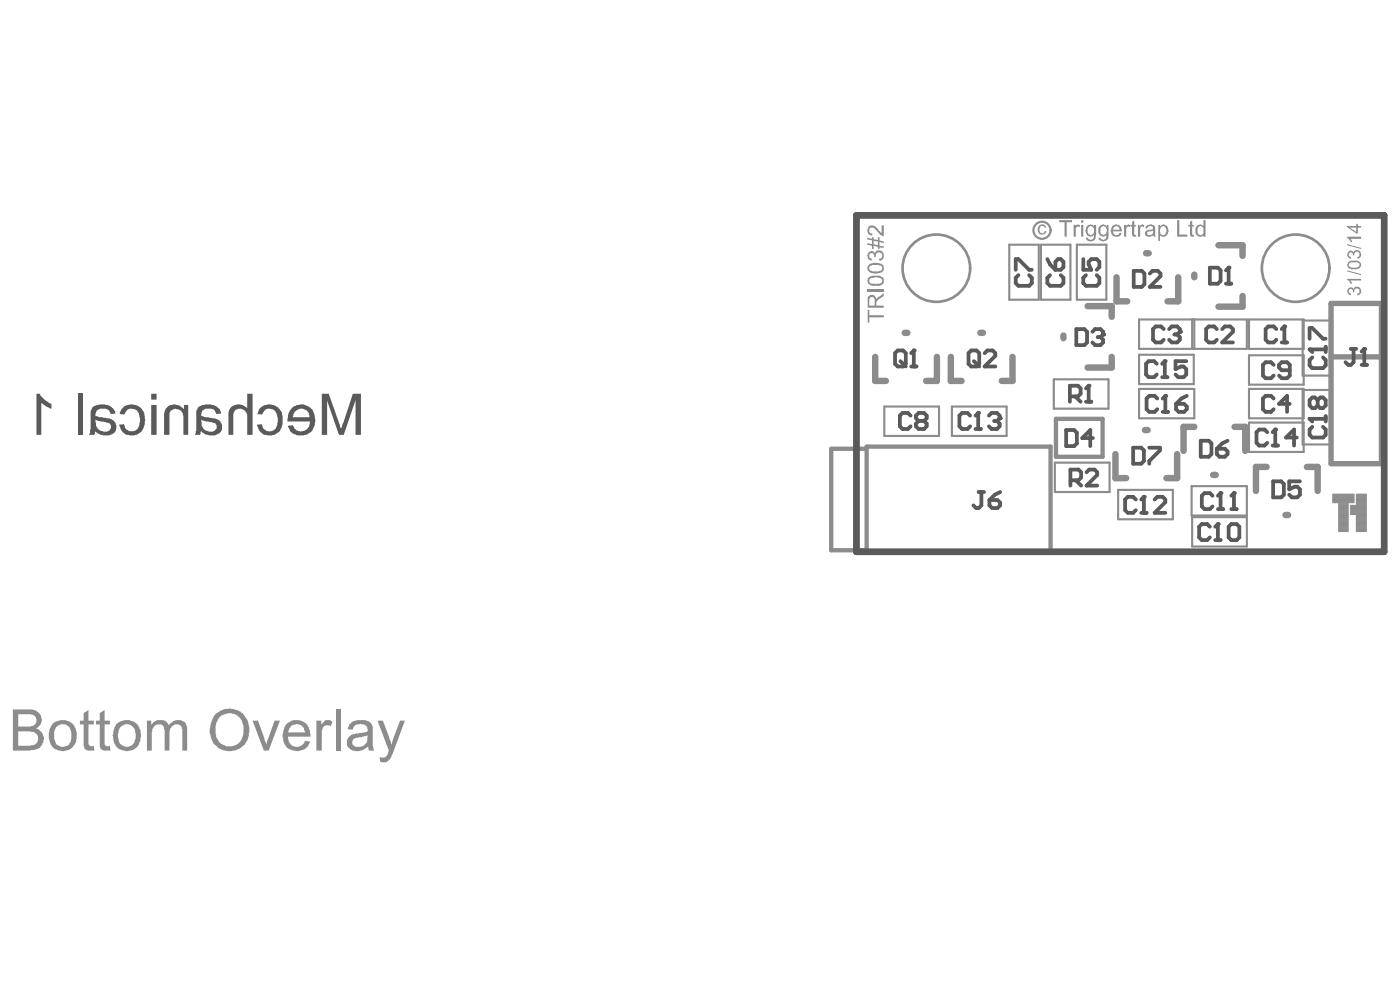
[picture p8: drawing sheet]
<svg xmlns="http://www.w3.org/2000/svg" width="288mm" height="202mm" viewBox="0 0 288 202" stroke-linecap="round" stroke-linejoin="round" font-family="sans-serif">
<g fill="none" stroke="#8c8c8c" stroke-width=".21">
<path d="M274 103.3h4.4M274 103.2h4.4M274 103.1h4.4M274 102.9h4.4M274 102.8h4.4M274 102.7h4.4M274 102.6h4.4M274 102.5h4.4M274 102.4h4.4M274 102.3h4.4M274 102.1h4.4M274 102h4.4"/>
<path d="M274 101.8h4.4M274 101.7h4.4M274 101.6h4.4M274 101.5h4.4M274 102.2h4.4M275.2 109.2h2M275.2 109.1h2M275.2 109h2M275.2 108.9h2M275.2 108.8h2M275.2 108.6h2M275.2 108.5h2"/>
<path d="M275.2 108.4h2M275.2 108.3h2M275.2 108.2h2M275.2 108.1h2M275.2 108h2M275.2 107.9h2M275.2 107.8h2M275.2 107.7h2M275.2 107.6h2M275.2 107.4h2M275.2 107.3h2M275.2 107.2h2"/>
<path d="M275.2 107.1h2M275.2 107h2M275.2 106.9h2M275.2 106.8h2M275.2 106.7h2M275.2 106.6h2M275.2 106.5h2M275.2 106.3h2M275.2 106.2h2M275.2 106.1h2M275.2 106h2M275.2 105.9h2"/>
<path d="M275.2 105.8h2M275.2 105.7h2M275.2 105.6h2M275.2 105.5h2M275.2 105.4h2M275.2 105.2h2M275.2 105.1h2M275.2 105h2M275.2 104.9h2M275.2 104.8h2M275.2 104.7h2M275.2 104.6h2"/>
<path d="M275.2 104.5h2M275.2 104.4h2M275.2 104.3h2M275.2 104.1h2M275.2 104h2M275.2 103.9h2M275.2 103.8h2M275.2 103.7h2M275.2 103.6h2M275.2 103.5h2M275.2 103.4h2M277.7 105.7h3.3"/>
<path d="M277.7 105.6h3.3M277.7 105.5h3.3M277.7 105.4h3.3M277.7 105.2h3.3M277.7 105.1h3.3M277.7 105h3.3M277.7 104.9h3.3M277.7 104.8h3.3M277.7 104.7h3.3M277.7 104.6h3.3M277.7 104.5h3.3M277.7 104.4h3.3"/>
<path d="M277.7 104.3h3.3M277.7 104.1h3.3M277.7 104h3.3M277.7 103.9h3.3M277.7 103.8h3.3M278.9 109.2h2.1M278.9 109.1h2.1M278.9 109h2.1M278.9 108.9h2.1M278.9 108.8h2.1M278.9 108.6h2.1M278.9 108.5h2.1"/>
<path d="M278.9 108.4h2.1M278.9 108.3h2.1M278.9 108.2h2.1M278.9 108.1h2.1M278.9 108h2.1M278.9 107.9h2.1M278.9 107.8h2.1M278.9 107.7h2.1M278.9 107.6h2.1M278.9 107.4h2.1M278.9 107.3h2.1M278.9 107.2h2.1"/>
<path d="M278.9 107.1h2.1M278.9 107h2.1M278.9 106.9h2.1M278.9 106.8h2.1M278.9 106.7h2.1M278.9 106.6h2.1M278.9 106.5h2.1M278.9 106.3h2.1M278.9 106.2h2.1M278.9 106.1h2.1M278.9 106h2.1M278.9 105.9h2.1"/>
<path d="M278.9 105.8h2.1M278.9 103.7h2.1M278.9 103.6h2.1M278.9 103.5h2.1M278.9 103.4h2.1M278.9 103.3h2.1M278.9 103.2h2.1M278.9 103.1h2.1M278.9 102.9h2.1M278.9 102.8h2.1M278.9 102.7h2.1M278.9 102.6h2.1"/>
<path d="M278.9 102.5h2.1M278.9 102.4h2.1M278.9 102.3h2.1M278.9 102.1h2.1M278.9 102h2.1M278.9 101.8h2.1M278.9 101.7h2.1M278.9 101.6h2.1M278.9 101.5h2.1M278.9 102.2h2.1"/>
</g>
<g fill="none" stroke="#8c8c8c" stroke-width="1.3">
<path d="M229.6 57v4.9h2.2M235.6 52h.6M242.3 57v4.9h-2.2M245.6 56.4v.6M250.5 50.4h5v2.2M180 73.3v5h2.2M186 68.4h.6M192.6 73.3v5h-2.2M195.5 73.3v5h2.2M201.6 68.4h.5M208.2 73.3v5h-2.2M218.7 68.9v.6"/>
<path d="M223.6 62.9h5v2.2M228.6 73.3v2.2h-5M255.5 60.8v2.2h-5M229.4 93.3v4.9h2.2M235.4 88.3h.6M242 93.3v4.9h-2.2M245.6 87.7h-2.2v4.9M249.4 97.6h.6M253.8 87.7h2.2v4.9M260.5 95.9h-2.2v5M268.7 95.9h2.2v5M264.3 105.8h.6"/>
</g>
<g fill="none" stroke="#8c8c8c" stroke-width=".44">
<path d="M207.5 50.3h6.1v11.3h-6.1zM214 50.3h6.1v11.3h-6.1zM221.4 50.3h6.1v11.3h-6.1zM216.7 77.9h11.2v6.1h-11.2zM234.2 79.9h11.4v6h-11.4zM234.2 72.9h11.3v6h-11.3zM234.2 65.6h22.2v6.1h-22.2zM245.1 65.6v6.1M245.6 65.6v6.1M256.8 65.6h11.3v6.1h-11.3zM256.8 73h11.3v6h-11.3zM256.8 79.9h11.3v6h-11.3z"/>
<path d="M267.8 65.9h6.1v11.3h-6.1zM181.8 83.5h11.3v6.1h-11.3zM195.7 83.5h11.3v6.1h-11.3zM216.9 95h11.2v6.1h-11.2zM245 99.9h11.4v6h-11.4zM256.8 86.8h11.3v6h-11.3zM267.8 80.1h6.1v11.2h-6.1zM229.9 100.6h11.3v6.1h-11.3zM245.1 106.2h11.3v6.1h-11.3z"/>
</g>
<path d="M178.1 92.2h-7.2v20.8h7.2M178.2 91.7h37.8v21.7h-37.8zM217.1 86h9.6v7.8h-9.6z" fill="none" stroke="#8c8c8c" stroke-width=".88"/>
<path d="M273.7 62.3h10.4v33h-10.4zM273.7 73.3h10.4" fill="none" stroke="#8c8c8c" stroke-width="1.1"/>
<g fill="#8c8c8c">
<path d="M213.5 46.5a.9 .9 0 0 1 .9-.4 .9 .9 0 0 1 .7 .7h-.3a.51 .51 0 0 0-.6-.4 .51 .51 0 0 0-.4 .6 .55 .55 0 0 0 .1 .7 .41 .41 0 0 0 .4 .3 .41 .41 0 0 0 .4-.4l.1-.2 .3 .1a.9 .9 0 0 1-1 .7 .9 .9 0 0 1-.7-1z"/>
<path d="M277.1 59.4h.1a.62 .62 0 0 1 .6-.4 .62 .62 0 0 1 .5 .4 .81 .81 0 0 1 .9-.5 .81 .81 0 0 1 .7 .8v.4l-.4 .5-.4 .1v-.3a.59 .59 0 0 0 .5-.7 .59 .59 0 0 0-.7-.5 .59 .59 0 0 0-.5 .7l.1 .1h-.3a.46 .46 0 0 0-.2-.6 .46 .46 0 0 0-.6 .2 .46 .46 0 0 0 .3 .7h.1v.4l-.1-.1a.85 .85 0 0 1-.6-1.2z"/>
<path d="M277 57.3h2.9v.3h-2.2l.4 .7h-.4v-.1a.55 .55 0 0 0-.6-.6z"/>
<path d="M277 55.5l2.9 .8v.2l-2.9-.7z"/>
<path d="M277.1 51.8a.68 .68 0 0 1 .6-.3 .68 .68 0 0 1 .6 .4v-.1a.84 .84 0 0 1 1.1-.4 .84 .84 0 0 1 .5 1.1l-.5 .6h-.3v-.3a.42 .42 0 0 0 .4-.6 .53 .53 0 0 0-.6-.5 .53 .53 0 0 0-.4 .8h-.3v-.3a.49 .49 0 0 0-.5-.4 .49 .49 0 0 0-.5 .6 .49 .49 0 0 0 .6 .4v.3a.77 .77 0 0 1-.7-.4 .77 .77 0 0 1 0-.8z"/>
<path d="M277 50.2l2.9 .7v.2l-2.9-.7z"/>
<path d="M277 48.6h2.9v.5h-2.2l.4 .6h-.3l-.4-.5-.4-.4z"/>
<path d="M178.4 63.7h.3v1.1h3v.4h-3v1.1h-.3z"/>
<path d="M277.1 54a2.28 2.28 0 0 1 2-.4 .82 .82 0 0 1 .8 .8 .82 .82 0 0 1-.8 .8 1.56 1.56 0 0 1-2-.4l-.1-.3zM277.3 54.2v.2a.42 .42 0 0 0 .6 .5l.1 .1a1.45 1.45 0 0 0 1.5-.5v-.4l-.3-.2h-.9a.87 .87 0 0 0-1 .3z"/>
<path d="M277 46.4h1.9v-.4h.3v.4h.7v.4h-.7v1.2h-.3l-1.9-1.4zM277.5 46.8l1.4 .8v-.8z"/>
<path d="M178.4 61a.94 .94 0 0 1 1.7 .1l.1 .4 .3-.5 1.2-.7v.5l-1.2 .8-.3 .5v.7h1.5v.4h-3.3zM178.7 61.4v1.4h1.1v-1a.59 .59 0 0 0-.3-.8 .59 .59 0 0 0-.8 .4z"/>
</g>
<path d="M178.4 59.6h3.3" fill="none" stroke="#8c8c8c" stroke-width=".44"/>
<g fill="#8c8c8c">
<path d="M178.5 51.9a.87 .87 0 0 1 1.5 .1 .87 .87 0 0 1 1.3-.4 1.19 1.19 0 0 1 0 1.9l-.5 .1-.1-.4a.72 .72 0 0 0 .7-.7 .72 .72 0 0 0-.8-.7l-.4 .2-.1 .8h-.4a.57 .57 0 0 0-.3-.8 .57 .57 0 0 0-.7 .4 .57 .57 0 0 0 .4 .7h.2l-.1 .5a1.02 1.02 0 0 1-.7-1.7z"/>
<path d="M178.5 46.6a1.16 1.16 0 0 1 1.9 .4l.9 1v-1.7h.4v2.2a3.4 3.4 0 0 1-1.7-1.4 .66 .66 0 0 0-.7-.4 .66 .66 0 0 0-.6 .5 .6 .6 0 0 0 .7 .8l-.2 .4a1.01 1.01 0 0 1-.8-1.3z"/>
<path d="M217.8 45.2h2.6v.5h-1.1v2.9h-.4v-2.9h-1.1z"/>
<path d="M220.8 46.2h.4v.3l.1-.2a.42 .42 0 0 1 .4-.2 .42 .42 0 0 1 .4 .2l-.1 .3a.51 .51 0 0 0-.7 0 .51 .51 0 0 0-.1 .7v1.3h-.4z"/>
<path d="M231.1 46.2h.5v.3l.1-.2a.42 .42 0 0 1 .4-.2 .42 .42 0 0 1 .3 .2l-.1 .3a.51 .51 0 0 0-.6 0 .51 .51 0 0 0-.1 .7v1.3h-.5z"/>
<path d="M232.8 45.5l.4-.2v.9h.4v.3h-.4v1.7l.1 .1 .3-.1 .1 .4h-.5a.42 .42 0 0 1-.4-.5v-1.6h-.4v-.3h.4z"/>
<path d="M234 46.2h.3v.3l.2-.2a.42 .42 0 0 1 .4-.2 .42 .42 0 0 1 .4 .2l-.1 .3a.51 .51 0 0 0-.7 0 .51 .51 0 0 0-.1 .7v1.3h-.4z"/>
<path d="M242 45.2h.5v3h1.6v.4h-2.1z"/>
<path d="M244.7 45.5l.4-.2v.9h.4v.3h-.4v1.7l.1 .1 .3-.1 .1 .4h-.5a.42 .42 0 0 1-.4-.5v-1.6h-.3v-.3h.3z"/>
<path d="M17.2 146.5l1-.7v2.2h1.1v.8h-1.1v3.7a.68 .68 0 0 0 .3 .8 .68 .68 0 0 0 .8-.1l.1 1h-.5a1.18 1.18 0 0 1-1.6-.7l-.1-.2v-4.5h-.8v-.8h.8z"/>
<path d="M20.5 146.5l1-.7v2.2h1.1v.8h-1.1v3.6a.7 .7 0 0 0 .3 .8 .7 .7 0 0 0 .8 0l.1 1h-.3a1.64 1.64 0 0 1-1.8-.4l-.1-.4v-4.6h-.8v-.8h.8z"/>
<path d="M30.2 148h.9v.9a2.07 2.07 0 0 1 3.2-.5l.4 .6a1.01 1.01 0 0 1 .8-.7 1.65 1.65 0 0 1 1.4-.4 1.55 1.55 0 0 1 1.4 .9l.2 .5v4.9h-1v-4.1a1.17 1.17 0 0 0-.6-1.2 1.17 1.17 0 0 0-1.3 .1l-.1 .1a1.46 1.46 0 0 0-.7 1.5v3.6h-.9v-4.3l-.2-.1a1.11 1.11 0 0 0-.6-1 1.11 1.11 0 0 0-1.2 .2l-.6 .8-.1 .7v3.7h-1z"/>
<path d="M51.9 148h1.1l1.7 4.7v.3l1.8-5h1.1l-2.4 6.2h-.9z"/>
<path d="M65.1 148h1v.9v-.1a1.51 1.51 0 0 1 1.9-.8l.4 .3-.5 .8a1.06 1.06 0 0 0-1.6 .8l-.1 .2v4.1h-1.1z"/>
<path d="M69 145.7h1v8.5h-1z"/>
<path d="M77.6 148h1.1l1.8 5 1.8-5h1l-2.4 6.4a4.2 4.2 0 0 1-1.5 2.2l-1.2-.1-.1-1a1.16 1.16 0 0 0 1.2 0 1.16 1.16 0 0 0 .5-1.1l.1-.2z"/>
<path d="M178.4 57.2a2.77 2.77 0 0 1 2.8-.5 1.05 1.05 0 0 1 .5 1.3 1.05 1.05 0 0 1-1.2 .7 1.84 1.84 0 0 1-2.1-.6l-.1-.5zM178.7 57.4a.73 .73 0 0 0 .3 .8 .73 .73 0 0 0 .7 .1l.4 .1 .3-.1a.67 .67 0 0 0 1-.5 .67 .67 0 0 0-.9-.7l-.1-.1h-.7v.1a.87 .87 0 0 0-1 .3z"/>
<path d="M178.4 54.7a2.42 2.42 0 0 1 3.2-.2 .95 .95 0 0 1 .1 1.1 .95 .95 0 0 1-.9 .5 2.13 2.13 0 0 1-2.3-.5l-.2-.5zM178.7 54.8v.2a.72 .72 0 0 0 .7 .8h.1a2.29 2.29 0 0 0 1.8-.4 .66 .66 0 0 0-.6-1h-.1a2.72 2.72 0 0 0-1.9 .4z"/>
<path d="M178.3 48.8l1 .3v-.4h.3v.5l.9 .1v-.6h.3v.7l.9 .2v.3l-.9-.2v.8l.9 .1v.3l-.9-.1v.3h-.3v-.4l-.9-.2v.6h-.3v-.6l-1-.2v-.4l1 .3v-.8l-1-.2zM179.6 49.5v.7l.9 .2v-.8z"/>
<path d="M222.3 45.2h.4v.6h-.4zM222.3 46.2h.4v2.4h-.4z"/>
<path d="M223.4 46.5a.9 .9 0 0 1 1.6 0v-.3h.4v2.2l-.1 .1a.97 .97 0 0 1-1.1 1.1l-.7-.2-.2-.6h.4l.1 .3a.59 .59 0 0 0 1-.1l.2-.7a1.08 1.08 0 0 1-1.4 0 1.08 1.08 0 0 1-.3-1.3zM223.7 46.8a1 1 0 0 0 .7 1.5 1 1 0 0 0 .5-1 1 1 0 0 0-.7-.9z"/>
<path d="M226.2 46.3h.2a.7 .7 0 0 1 1.1 .1l.1 .1v-.3h.3v2.2a1.05 1.05 0 0 1-.5 1 1.05 1.05 0 0 1-1.1 0l-.4-.2-.1-.4h.5a.62 .62 0 0 0 .7 .5 .62 .62 0 0 0 .5-.7v-.3a.87 .87 0 0 1-.9 .3 .87 .87 0 0 1-.7-.7h-.1v-.6a.78 .78 0 0 1 .4-.9zM226.4 46.6a1.88 1.88 0 0 0 .1 1.6 .59 .59 0 0 0 .9-.2 .88 .88 0 0 0-.4-1.5l-.2-.1z"/>
<path d="M228.7 46.4h.1a1.14 1.14 0 0 1 1.3-.1 1.14 1.14 0 0 1 .6 1.1v.1h-1.9a.74 .74 0 0 0 .4 .7 .74 .74 0 0 0 .8-.1l.1-.2h.6h-.1a1.06 1.06 0 0 1-1.5 .7 1.45 1.45 0 0 1-.4-2.1zM229 46.6l-.2 .6h1.4l-.1-.2a.66 .66 0 0 0-1.1-.4z"/>
<path d="M235.6 46.4l.2-.1a1.38 1.38 0 0 1 1.6 .1l.2 2.2h-.4l-.1-.3a1.08 1.08 0 0 1-1.7-.1v-.1a.96 .96 0 0 1 1.1-.9 .36 .36 0 0 0 .5-.1 .36 .36 0 0 0 0-.5 .63 .63 0 0 0-.7-.2 .63 .63 0 0 0-.4 .6l-.4-.1zM235.9 47.7a.5 .5 0 0 0 .2 .6 .5 .5 0 0 0 .6-.1l.4-.2v-.6l-.9 .1z"/>
<path d="M238.2 46.2h.3v.3a.83 .83 0 0 1 .9-.4 .83 .83 0 0 1 .7 .7 1.22 1.22 0 0 1 0 1.3 1.22 1.22 0 0 1-1.3 .5l-.3-.3v1.2h-.3zM238.6 46.8a1.2 1.2 0 0 0 .4 1.5 .78 .78 0 0 0 .8-.9v-.2a.65 .65 0 0 0-.3-.7 .65 .65 0 0 0-.8 .1z"/>
<path d="M246.1 46.3h.2a.7 .7 0 0 1 1.1 .1v-1.2h.5v3.4h-.5v-.3a.93 .93 0 0 1-1 .3 .93 .93 0 0 1-.6-.9v-.7zM246.3 46.6a1.88 1.88 0 0 0 .2 1.6 .72 .72 0 0 0 .8-.1 .72 .72 0 0 0 .1-.9 .68 .68 0 0 0-.3-.6 .68 .68 0 0 0-.8 0z"/>
<path d="M2.6 145.7h3.1a2.28 2.28 0 0 1 2.8 2.8l-.2 .4-.9 .8a2.11 2.11 0 0 1 1 3.6l-.2 .3-1.1 .5-4.5 .1zM3.7 146.7v2.6h1.8a1.59 1.59 0 0 0 2-1.3 1.31 1.31 0 0 0-1.3-1.3zM3.7 150.2v3l2.7-.1a1.38 1.38 0 0 0 1.4-1.2 1.38 1.38 0 0 0-1.1-1.6z"/>
<path d="M10.8 148.7a3.1 3.1 0 0 1 4.5 .4 4.2 4.2 0 0 1-.1 4 2.88 2.88 0 0 1-4.8-.2 4.3 4.3 0 0 1 .4-4.2zM11.5 149.5a3.8 3.8 0 0 0 .2 3.5 1.79 1.79 0 0 0 2 .2 1.79 1.79 0 0 0 1-1.8 2.12 2.12 0 0 0-1.5-2.6l-.3-.1-.4 .1z"/>
<path d="M23.9 148.7a3.1 3.1 0 0 1 4.3 .2 2.63 2.63 0 0 1 .7 2.7 2.76 2.76 0 0 1-3.9 2.5 2.9 2.9 0 0 1-1.7-3.4l.2-1.2zM24.7 149.4a3.3 3.3 0 0 0 .2 3.6 1.73 1.73 0 0 0 2.9-1.1l.1-.2a2.56 2.56 0 0 0-1.1-2.8 1.98 1.98 0 0 0-2.1 .5z"/>
<path d="M44.2 146.7h.1a4.4 4.4 0 0 1 5.1-.5 5 5 0 0 1 1 6.7 4.2 4.2 0 0 1-5.9 .4 1.58 1.58 0 0 1-.8-1.2h-.1a5.3 5.3 0 0 1 .6-5.4zM45 147.5a4.9 4.9 0 0 0-.3 4.3 2.6 2.6 0 0 0 2.5 1.5 2.87 2.87 0 0 0 2.9-3.4 3 3 0 0 0-3.1-3.4l-1.3 .4z"/>
<path d="M58.9 148.7h.1a2.93 2.93 0 0 1 4.3 .3l.4 1.1 .1 1.2h-4.6a1.87 1.87 0 0 0 2.6 2l.7-.6 .2-.5 1 .1a2.76 2.76 0 0 1-3.9 1.7 2.77 2.77 0 0 1-1.7-2.6l.1-1.2zM59.8 149.3l-.6 1.2h3.5l-.1-.3a1.66 1.66 0 0 0-1.1-1.4 1.66 1.66 0 0 0-1.7 .5z"/>
<path d="M71.9 148.7a3.8 3.8 0 0 1 4-.4 1.64 1.64 0 0 1 .7 1.9v1.5a4 4 0 0 0 .4 2.5h-1.1l-.3-.8a2.82 2.82 0 0 1-4.1-.1 1.86 1.86 0 0 1 1.5-2.5l1.1-.2a1.93 1.93 0 0 0 1.5-.5v-.1a1.52 1.52 0 0 0-2.1-1.2 1.14 1.14 0 0 0-.9 1.1l-1.1-.1zM72.6 152a1.07 1.07 0 0 0 .2 1.2 1.07 1.07 0 0 0 1.2 .2 1.7 1.7 0 0 0 1.5-2l.1-.3h-.3v.1l-1 .2-1.1 .2z"/>
</g>
<circle cx="214.3" cy="47.3" r="1.76" fill="none" stroke="#8c8c8c" stroke-width=".44"/>
<g fill="none" stroke="#8c8c8c" stroke-width=".55">
<circle cx="192.5" cy="55.1" r="6.9"/>
<circle cx="266.4" cy="55.1" r="6.9"/>
</g>
<path d="M176.1 44.2h108.5v69.2h-108.5z" fill="none" stroke="#000" stroke-width=".21"/>
<path d="M176.1 44.2h108.5v69.2h-108.5z" fill="none" stroke="#5a5a5a" stroke-width="1.3"/>
<path d="M277.8 71.7h1.1M278.3 71.7v2.7l-.5 .6h-.6l-.5-.6M280 75h1.1M280.5 71.7v3.3" fill="none" stroke="#5a5a5a" stroke-width=".77"/>
<circle cx="280.5" cy="71.7" r=".39" fill="#5a5a5a"/>
<path d="M269.3 71.8h3.3M269.8 73.4l-.5 .6v1.1l.5 .5h2.2l.6-.5v-1.1l-.6-.6M272.6 71.2v1.1M280.5 71.7l-.5 .5" fill="none" stroke="#5a5a5a" stroke-width=".77"/>
<circle cx="269.3" cy="71.8" r=".39" fill="#5a5a5a"/>
<path d="M248.8 55h1.6l.6 .5v2.2l-.6 .6h-1.6zM252.1 58.3h1.1M252.6 55v3.3M269.3 71.8l.5 .5M269.3 69.6v-2.2h.5l2.2 2.2h.6" fill="none" stroke="#5a5a5a" stroke-width=".77"/>
<circle cx="252.6" cy="55" r=".39" fill="#5a5a5a"/>
<path d="M252.6 55l-.5 .5M269.3 86h3.3M269.8 87.7l-.5 .5v1.1l.5 .6h2.2l.6-.6v-1.1l-.6-.5M272.6 85.5v1.1" fill="none" stroke="#5a5a5a" stroke-width=".77"/>
<circle cx="269.3" cy="86" r=".39" fill="#5a5a5a"/>
<path d="M215.4 53.2l.5 1.1 1.1 1.1M215.9 56.5l-.5 .6v1.1l.5 .5h2.2l.6-.5v-1.1l-.6-.6M217 53.8l.6-.6h.5l.6 .6v1.1l-.6 .5h-1.1zM222.7 53.2v2.2h1.7l-.6-1.1v-.5l.6-.6h1.1l.6 .6v1.1l-.6 .5M223.3 56.5l-.6 .6v1.1l.6 .5h2.2l.6-.5v-1.1l-.6-.6M260.6 88.8l-.6-.6h-1.1l-.5 .6v2.2l.5 .5h1.1l.6-.5M261.7 91.5h1.1M262.2 88.2v3.3M269.3 86l.5 .6M270.9 82.2l-.5-.5h-.6l-.5 .5v1.1l.5 .5h.6l.5-.5M270.9 82.2l.6-.5h.5l.6 .5v1.1l-.6 .5h-.5l-.6-.5M270.9 82.2v1.1" fill="none" stroke="#5a5a5a" stroke-width=".77"/>
<circle cx="262.2" cy="88.2" r=".39" fill="#5a5a5a"/>
<path d="M223.8 79.2v3.3M219.2 88.3h1.7l.5 .6v2.2l-.5 .5h-1.7zM220 81.4h1.6l.6-.5v-1.1l-.6-.6h-1.6v3.3M220.1 98.7h1.7l.5-.6v-1.1l-.5-.5h-1.7v3.3M221.1 81.4l1.1 1.1M221.2 98.7l1.1 1.1M223.3 82.5h1.1M223.4 97l.6-.5h1.1l.5 .5v.6l-2.2 2.2h2.2M224.7 90h-2.2l1.7-1.7v3.3M262.2 88.2l-.5 .6M266.6 89.9h-2.2l1.7-1.7v3.3" fill="none" stroke="#5a5a5a" stroke-width=".77"/>
<circle cx="223.8" cy="79.2" r=".39" fill="#5a5a5a"/>
<path d="M223.8 79.2l-.5 .6M246.9 90.5h1.6l.6 .6v2.2l-.6 .5h-1.6zM250.2 92.2h1.7l.5 .5v.6l-.5 .5h-1.1l-.6-.5zM252.4 90.5l-1.1 .6-1.1 1.1M261.8 98.9h1.6l.6 .5v2.2l-.6 .6h-1.6zM267.3 98.9h-2.2v1.6l1.1-.5h.5l.6 .5v1.1l-.6 .6h-1.1l-.5-.6M249.3 101.8l-.5-.5h-1.1l-.6 .5v2.2l.6 .6h1.1l.5-.6M250.4 104.6h1.1M251 101.3v3.3" fill="none" stroke="#5a5a5a" stroke-width=".77"/>
<circle cx="251" cy="101.3" r=".39" fill="#5a5a5a"/>
<path d="M251 101.3l-.6 .5M253.2 104.6h1.1M253.7 101.3v3.3" fill="none" stroke="#5a5a5a" stroke-width=".77"/>
<circle cx="253.7" cy="101.3" r=".39" fill="#5a5a5a"/>
<path d="M248.8 108.2l-.6-.5h-1.1l-.5 .5v2.2l.5 .6h1.1l.6-.6M249.9 111h1.1M250.4 107.7v3.3M253.7 101.3l-.5 .5" fill="none" stroke="#5a5a5a" stroke-width=".77"/>
<circle cx="250.4" cy="107.7" r=".39" fill="#5a5a5a"/>
<path d="M238 81.9l-.6-.6h-1.1l-.5 .6v2.2l.5 .5h1.1l.6-.5M239.1 84.6h1.1M239.6 81.3v3.3M250.4 107.7l-.5 .5M252.6 108.2l.6-.5h1.1l.5 .5v2.2l-.5 .6h-1.1l-.6-.6z" fill="none" stroke="#5a5a5a" stroke-width=".77"/>
<circle cx="239.6" cy="81.3" r=".39" fill="#5a5a5a"/>
<path d="M237.9 74.7l-.6-.5h-1.1l-.6 .5v2.2l.6 .6h1.1l.6-.6M239 77.5h1.1M239.5 74.2v3.3M239.6 81.3l-.5 .6M241.8 83h1.7l.5 .5v.6l-.5 .5h-1.1l-.6-.5zM244 81.3l-1.1 .6-1.1 1.1" fill="none" stroke="#5a5a5a" stroke-width=".77"/>
<circle cx="239.5" cy="74.2" r=".39" fill="#5a5a5a"/>
<path d="M239.3 67.6l-.6-.5h-1.1l-.5 .5v2.2l.5 .5h1.1l.6-.5M239.5 74.2l-.5 .5M240.4 67.6l.5-.5h1.1l.6 .5v.6M243.9 74.2h-2.2v1.6l1.1-.5h.6l.5 .5v1.1l-.5 .6h-1.1l-.6-.6M261.9 75l-.6-.6h-1.1l-.5 .6v2.2l.5 .5h1.1l.6-.5M265.2 76.1h-1.7l-.5-.6v-.5l.5-.6h1.1l.6 .6v2.2l-.6 .5h-1.1l-.5-.5M261.9 81.9l-.6-.6h-1.1l-.5 .6v2.2l.5 .5h1.1l.6-.5M265.2 83h-2.2l1.6-1.7v3.3" fill="none" stroke="#5a5a5a" stroke-width=".77"/>
<circle cx="242.6" cy="68.2" r=".39" fill="#5a5a5a"/>
<path d="M241.5 68.7h.5M242 68.7l.6 .6v.5l-.6 .5h-1.1l-.5-.5M242.6 68.2l-.6 .5M250.2 67.6l-.5-.5h-1.2l-.5 .5v2.2l.5 .5h1.2l.5-.5M251.3 67.6l.6-.5h1.1l.5 .5v.6l-2.2 2.1h2.2M262.4 67.6l-.5-.5h-1.1l-.6 .5v2.2l.6 .5h1.1l.5-.5M263.5 70.3h1.1M264.1 67.1v3.2" fill="none" stroke="#5a5a5a" stroke-width=".77"/>
<circle cx="264.1" cy="67.1" r=".39" fill="#5a5a5a"/>
<path d="M221.3 67.6h1.7l.5 .6v2.1l-.5 .6h-1.7zM224.6 68.2l.6-.6h1.1l.5 .6v.5M264.1 67.1l-.6 .5M201.2 101.1h1.1M201.8 101.1v2.7l-.6 .6h-.5l-.6-.6M203.4 102.7h1.7l.6 .6v.5l-.6 .6h-1.1l-.6-.6zM205.7 101.1l-1.1 .5-1.2 1.1" fill="none" stroke="#5a5a5a" stroke-width=".77"/>
<circle cx="226.8" cy="68.7" r=".39" fill="#5a5a5a"/>
<path d="M184 72.5l.6-.5h1.1l.5 .5v2.2l-.5 .6h-1.1l-.6-.6zM185.1 74.2l1.1 1.1M187.3 75.3h1.2M187.9 72v3.3M225.7 69.3h.6M226.3 69.3l.5 .5v.5l-.5 .6h-1.1l-.6-.6M226.8 68.7l-.5 .6" fill="none" stroke="#5a5a5a" stroke-width=".77"/>
<circle cx="187.9" cy="72" r=".39" fill="#5a5a5a"/>
<path d="M208.9 55.4v-2.2h.5l2.2 2.2h.6M209.4 56.5l-.5 .6v1.1l.5 .5h2.2l.6-.5v-1.1l-.6-.6M187.9 72l-.6 .5M187.2 85.4l-.5-.6h-1.1l-.6 .6v2.2l.6 .5h1.1l.5-.5M188.9 86.5l-.6-.6v-.5l.6-.6h1.1l.5 .6v.5l-.5 .6M188.9 86.5l-.6 .5v.6l.6 .5h1.1l.5-.5v-.6l-.5-.5M188.9 86.5h1.1M233 92h1.7l.5 .5v2.2l-.5 .6h-1.7zM236.3 92h2.2v.5l-2.2 2.2v.6M233.6 102.6l-.6-.5h-1.1l-.6 .5v2.2l.6 .6h1.1l.6-.6M234.7 105.4h1.1M235.2 102.1v3.3" fill="none" stroke="#5a5a5a" stroke-width=".77"/>
<circle cx="235.2" cy="102.1" r=".39" fill="#5a5a5a"/>
<path d="M233.1 55.6h1.7l.5 .6v2.2l-.5 .5h-1.7zM236.4 56.2l.6-.6h1.1l.5 .6v.5l-2.2 2.2h2.2M199.1 72.5l.6-.5h1.1l.6 .5v2.2l-.6 .6h-1.1l-.6-.6zM200.2 74.2l1.2 1.1M202.5 72.5l.5-.5h1.1l.6 .5v.6l-2.2 2.2h2.2M199.5 85.4l-.6-.6h-1.1l-.5 .6v2.2l.5 .5h1.1l.6-.5M200.6 88.1h1.1M201.1 84.8v3.3M235.2 102.1l-.5 .5M237.4 102.6l.6-.5h1.1l.5 .5v.6l-2.2 2.2h2.2" fill="none" stroke="#5a5a5a" stroke-width=".77"/>
<circle cx="201.1" cy="84.8" r=".39" fill="#5a5a5a"/>
<path d="M201.1 84.8l-.5 .6M203.3 85.4l.6-.6h1.1l.5 .6v.5" fill="none" stroke="#5a5a5a" stroke-width=".77"/>
<circle cx="205.5" cy="85.9" r=".39" fill="#5a5a5a"/>
<path d="M204.4 86.5h.6M205 86.5l.5 .5v.6l-.5 .5h-1.1l-.6-.5M205.5 85.9l-.5 .6" fill="none" stroke="#5a5a5a" stroke-width=".77"/>
<path d="M176.1 44.2h108.5v69.2h-108.5z" fill="none" stroke="#000" stroke-width=".21"/>
<path d="M176.1 44.2h108.5v69.2h-108.5z" fill="none" stroke="#5a5a5a" stroke-width="1.3"/>
<g fill="#5a5a5a">
<path d="M66.2 80.9h1.4l2.5 7.2 2.5-7.2h1.6v8.4h-1.1v-7.1l-2.4 7.1h-1l-2.4-7v7h-1.1z"/>
<path d="M53.4 84a2.76 2.76 0 0 1 3.2-.6 2.76 2.76 0 0 1 1.5 2.9v.5a2.74 2.74 0 0 1-4.3 2.2v-.1a2.8 2.8 0 0 1-1-1.7l1-.1a1.6 1.6 0 0 0 1.7 1.6 1.6 1.6 0 0 0 1.5-1.8l.1-.4a2.61 2.61 0 0 0-.9-2.3 1.41 1.41 0 0 0-1.9 .3l-.4 .7-1-.1z"/>
<path d="M47.4 83.7a1.27 1.27 0 0 1 1.1-.5 2.18 2.18 0 0 1 2.3 .6v.2v-3.1h1.1v8.4h-1.1v-3.3a1.42 1.42 0 0 0-.3-1.4 1.36 1.36 0 0 0-1.6-.6 1.36 1.36 0 0 0-.9 1.4v3.9h-1v-4.7z"/>
<path d="M34.1 83.8a2.45 2.45 0 0 1 3.7 .3v-.9h.9v6.1h-1v-3.7a1.53 1.53 0 0 0-1-1.5 1.53 1.53 0 0 0-1.7 .5l-.2 .2v4.5h-1.1v-4.5z"/>
<path d="M25 84a2.78 2.78 0 0 1 4.7 .8v.4a4 4 0 0 1-.6 3.5 2.94 2.94 0 0 1-4 0l-.6-1.5 1-.1 .1 .3a1.57 1.57 0 0 0 1.2 1.2 1.57 1.57 0 0 0 1.5-.6 3.8 3.8 0 0 0-.2-3.7l-.2-.1a1.41 1.41 0 0 0-2 .3l-.3 .7-1-.1z"/>
<path d="M16 80.9h1v8.4h-1z"/>
<path d="M7.5 80.9h.7l.2 .4 .9 .9 1.3 .8v1h-.2l-.9-.5-1-.7v6.5h-1z"/>
<path d="M59.8 84.1l-.1 .2a1.84 1.84 0 0 0-.5 1.4l-.1 .9h4.6v.1a1.81 1.81 0 0 1-1.2 1.8 1.81 1.81 0 0 1-2.1-.7l-.2-.4-1 .1v.1a2.58 2.58 0 0 0 3.4 1.7h.4a3.1 3.1 0 0 0 1.7-3.7 2.82 2.82 0 0 0-2.8-2.5l-1.4 .3zM60.6 84.5a1.7 1.7 0 0 1 2-.5 1.7 1.7 0 0 1 1 1.7h-3.4l.1-.6z"/>
<path d="M40.7 83.7l-.3 .7v2.4a3.6 3.6 0 0 1-.4 2.5h1.1l.3-.7a2.94 2.94 0 0 0 3.8 .3 1.78 1.78 0 0 0 .3-2 1.78 1.78 0 0 0-1.8-1l-1.1-.2a.96 .96 0 0 1-1.2-.5 1.49 1.49 0 0 1 1.9-1.2 .97 .97 0 0 1 1 .7l.1 .4 1.1-.2a2.68 2.68 0 0 0-3-1.8l-1.1 .2zM41.4 86.3l2.3 .5a.95 .95 0 0 1 .8 1.1 .95 .95 0 0 1-1.2 .8 1.73 1.73 0 0 1-1.8-2z"/>
<path d="M31.1 80.9v1.2h1.1v-1.2zM31.1 83.2v6.1h1.1v-6.1z"/>
<path d="M19 83.7l-.4 .7v3.7l-.3 1.2h1.1l.2-.7a2.94 2.94 0 0 0 3.9 .3 1.8 1.8 0 0 0 .2-2 1.8 1.8 0 0 0-1.8-1l-2.3-.4a1.32 1.32 0 0 1 1.8-1.5h.2a1.4 1.4 0 0 1 1.1 1.1l1.1-.2h-.1a2.4 2.4 0 0 0-2.7-1.8l-1 .1zM19.6 86.3l2.2 .5a.95 .95 0 0 1 1 1.1 .95 .95 0 0 1-1.2 .8 1.68 1.68 0 0 1-1.9-1.8z"/>
</g>
</svg>
